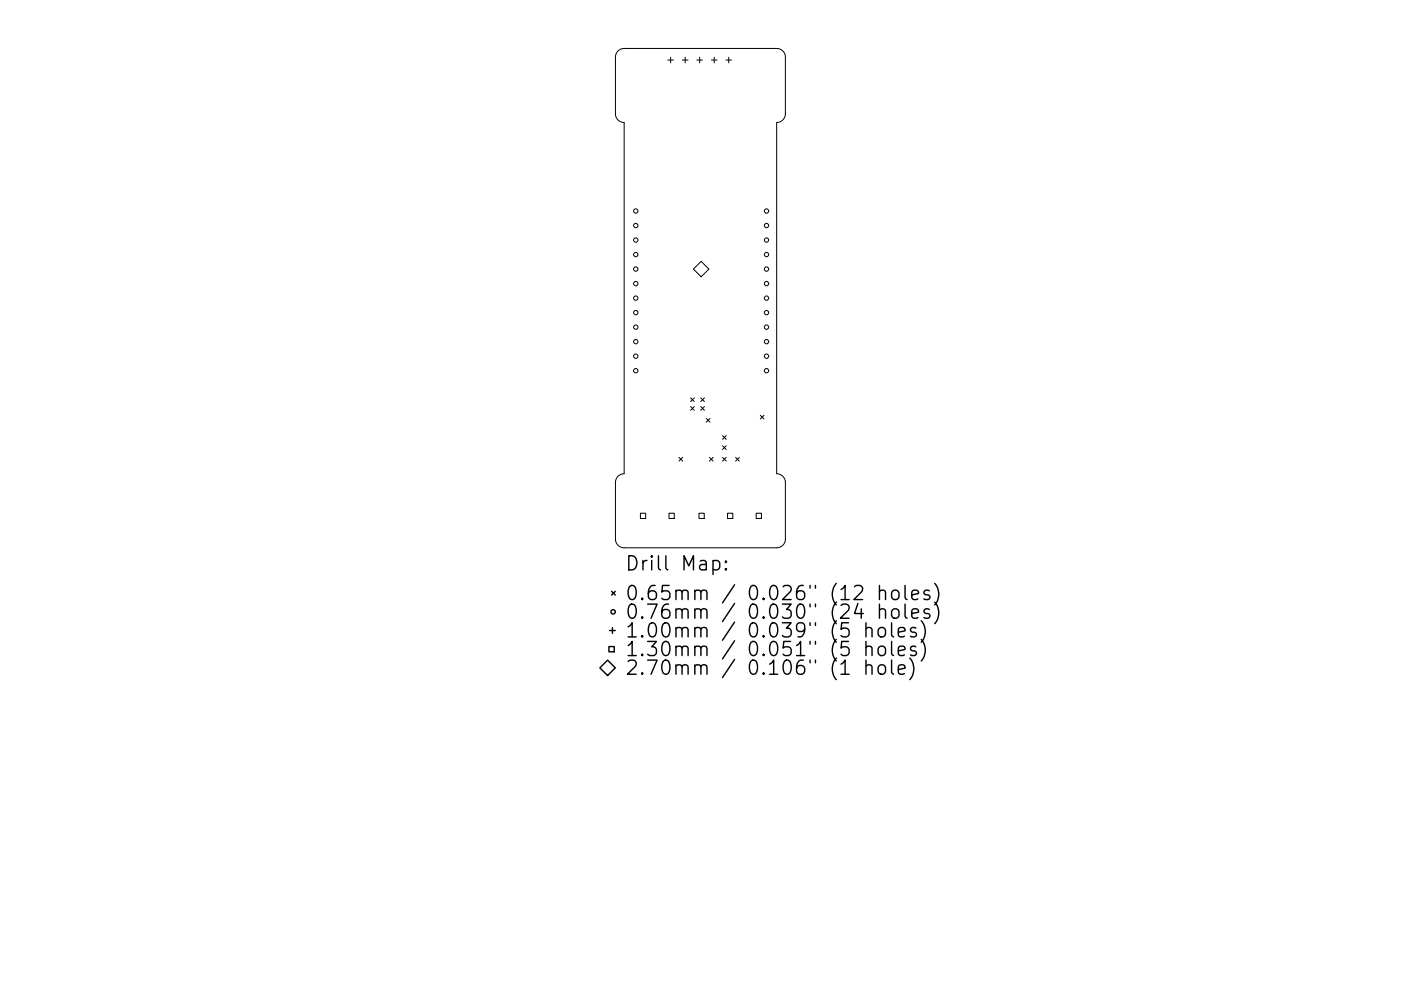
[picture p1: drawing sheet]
<svg xmlns="http://www.w3.org/2000/svg" width="297mm" height="210mm" viewBox="0 0 297 210" stroke-linecap="round" stroke-linejoin="round" font-family="sans-serif">
<defs><g id="words">
<g font-size="4.2">
<text x="132.5" y="121.1">Drill Map:</text>
<text x="132.5" y="127.4">0.65mm / 0.026&quot; (12 holes)</text>
<text x="132.5" y="131.3">0.76mm / 0.030&quot; (24 holes)</text>
<text x="132.5" y="135.3">1.00mm / 0.039&quot; (5 holes)</text>
<text x="132.5" y="139.2">1.30mm / 0.051&quot; (5 holes)</text>
<text x="132.5" y="143.2">2.70mm / 0.106&quot; (1 hole)</text>
</g>
</g></defs>
<g fill="none" stroke="#000" stroke-width=".21">
<path d="M131 10.8l.7-.4 .6-.1h32.4a1.85 1.85 0 0 1 1.8 1.8v12a1.85 1.85 0 0 1-1.8 1.9v74.5a1.85 1.85 0 0 1 1.8 1.9v12a1.85 1.85 0 0 1-1.8 1.8h-32.4a1.85 1.85 0 0 1-1.8-1.8v-12a1.85 1.85 0 0 1 1.8-1.9v-74.5a1.85 1.85 0 0 1-1.8-1.9v-12l.1-.6zM141.6 12.7h1.2M142.2 12.1v1.2M144.7 12.7h1.2M145.3 12.1v1.2M147.7 12.7h1.3M148.3 12.1v1.2M150.8 12.7h1.2M151.4 12.1v1.2M153.9 12.7h1.2M154.5 12.1v1.2M147 57.1l1.7-1.6 1.6 1.6-1.6 1.6z"/>
<path d="M143.9 97l.8 .8M144.7 97l-.8 .8M146.4 84.4l.8 .8M146.4 86.3l.8 .8M147.2 84.4l-.8 .8M147.2 86.3l-.8 .8M148.6 84.4l.8 .8M148.6 86.3l.8 .8M149.4 84.4l-.8 .8M149.4 86.3l-.8 .8M149.7 88.8l.8 .8M150.4 97l.8 .8"/>
<path d="M150.5 88.8l-.8 .8M151.2 97l-.8 .8M153.2 92.4l.8 .8M153.2 94.6l.8 .8M153.2 97l.8 .8M154 92.4l-.8 .8M154 94.6l-.8 .8M154 97l-.8 .8M156 97l.7 .8M156.7 97l-.7 .8M161.2 88.1l.8 .8M162 88.1l-.8 .8"/>
<path d="M135.8 108.9h1.1v1.1h-1.1zM141.8 108.9h1.2v1.1h-1.2zM148.2 108.9h1.1v1.1h-1.1zM154.3 108.9h1.1v1.1h-1.1zM160.3 108.9h1.1v1.1h-1.1z"/>
<circle cx="134.8" cy="44.8" r=".46"/>
<circle cx="134.8" cy="57.1" r=".46"/>
<circle cx="134.8" cy="50.9" r=".46"/>
<circle cx="134.8" cy="47.9" r=".46"/>
<circle cx="134.8" cy="54" r=".46"/>
<circle cx="162.5" cy="50.9" r=".46"/>
<circle cx="162.5" cy="54" r=".46"/>
<circle cx="162.5" cy="57.1" r=".46"/>
<circle cx="162.5" cy="44.8" r=".46"/>
<circle cx="162.5" cy="47.9" r=".46"/>
<circle cx="134.8" cy="78.6" r=".46"/>
<circle cx="134.8" cy="69.4" r=".46"/>
<circle cx="134.8" cy="75.6" r=".46"/>
<circle cx="134.8" cy="72.5" r=".46"/>
<circle cx="134.8" cy="66.3" r=".46"/>
<circle cx="134.8" cy="63.3" r=".46"/>
<circle cx="134.8" cy="60.2" r=".46"/>
<circle cx="162.5" cy="69.4" r=".46"/>
<circle cx="162.5" cy="78.6" r=".46"/>
<circle cx="162.5" cy="75.6" r=".46"/>
<circle cx="162.5" cy="72.5" r=".46"/>
<circle cx="162.5" cy="60.2" r=".46"/>
<circle cx="162.5" cy="63.3" r=".46"/>
<circle cx="162.5" cy="66.3" r=".46"/>
</g>
<g fill="none" stroke="#000" stroke-width=".3">
<path d="M151.2 119.1l.8-.2 .6 .6v.8l-.3 .5-.3 .1-.8-.1M153.9 119.1l.1 .1-.1 .1-.2-.1 .2-.1v.2M129.1 137.2h1.1v1.1h-1.1zM129.2 133.8h1.3M129.7 125.5l.8 .7M129.8 133.2v1.2M130.5 125.5l-.8 .7M153.9 120.6l.1 .2-.1 .1-.2-.1 .2-.2v.3M183.6 133.4a.74 .74 0 0 1 1.3 .2v1.5M183.6 137.4a.74 .74 0 0 1 1.3 .1v1.6M183.6 132.1v3M183.6 136.1v3"/>
<path d="M186.3 133.4a.81 .81 0 0 1 .8-.3 .81 .81 0 0 1 .6 .6v.9a.81 .81 0 0 1-.7 .6 .81 .81 0 0 1-.8-.6v-.9zM186.5 125.5a.74 .74 0 0 1 1.2 .1v1.6M186.5 129.5a.74 .74 0 0 1 1.2 .1v1.6M186.5 137.2a.81 .81 0 0 1 1.2 .5v.8a.81 .81 0 0 1-.7 .6 .81 .81 0 0 1-.8-.6v-.8zM186.5 124.2v3M186.5 128.2v3M189 132.1v2.6l.5 .4M189 136.1v2.6l.5 .4M189.3 125.4a.81 .81 0 0 1 1.3 .4v.8a.81 .81 0 0 1-.8 .6 .81 .81 0 0 1-.8-.6v-.8zM189.3 129.3a.81 .81 0 0 1 1.3 .4v.9a.81 .81 0 0 1-.8 .6 .81 .81 0 0 1-.8-.6v-.9zM190.5 134.1l1.4-.3-.2-.5-.8-.2-.4 .5v1.1l.1 .3 .3 .1 .8-.1M190.5 138.1l1.4-.3-.2-.6-.8-.1-.4 .4v1.2l.1 .2 .3 .2 .8-.2"/>
<path d="M191.9 124.2v2.6l.4 .4M191.9 128.2v2.5l.4 .5M192.9 139.6a3.4 3.4 0 0 1 0 4.6M193.3 126.2l1.4-.3-.1-.5-.9-.2-.4 .4v1.2l.2 .3 .2 .1 .9-.1M193.3 130.2l1.4-.3-.1-.6-.9-.1-.4 .4v1.1l.2 .3 .2 .2 .9-.2M194.2 133.3l-.7-.2-.5 .5 .2 .4 1 .3 .1 .3-.1 .4-.3 .1-.9-.1M194.2 137.2l-.7-.1-.5 .4 .2 .4 1 .3 .1 .3-.1 .4-.3 .2-.9-.2M195.3 131.7a3.4 3.4 0 0 1 0 4.6M195.3 135.7a3.4 3.4 0 0 1 0 4.5M197 125.4l-.7-.2-.4 .4 .1 .5 1 .3 .2 .2-.2 .5-.3 .1-.8-.1M197 129.3l-.7-.1-.4 .4 .1 .4 1 .3 .2 .3-.2 .4-.3 .2-.8-.2M198.2 123.8a3.4 3.4 0 0 1 0 4.6"/>
<path d="M198.2 127.7a3.4 3.4 0 0 1 0 4.6M127.2 141.7l1.6-1.6 1.7 1.6-1.7 1.6zM178.3 143h1.7M183.6 141.3a.74 .74 0 0 1 1.3 .2v1.5M183.6 140v3M186.3 141.3a.81 .81 0 0 1 .8-.3 .81 .81 0 0 1 .6 .6v.9a.81 .81 0 0 1-.7 .6 .81 .81 0 0 1-.8-.6v-.9zM189 140v2.6l.5 .4M190.5 142l1.4-.2-.2-.6-.8-.2-.4 .5v1.1l.1 .3 .3 .1 .8-.1"/>
<circle cx="130" cy="129.8" r=".46"/>
</g>
<use href="#words"/>
</svg>
